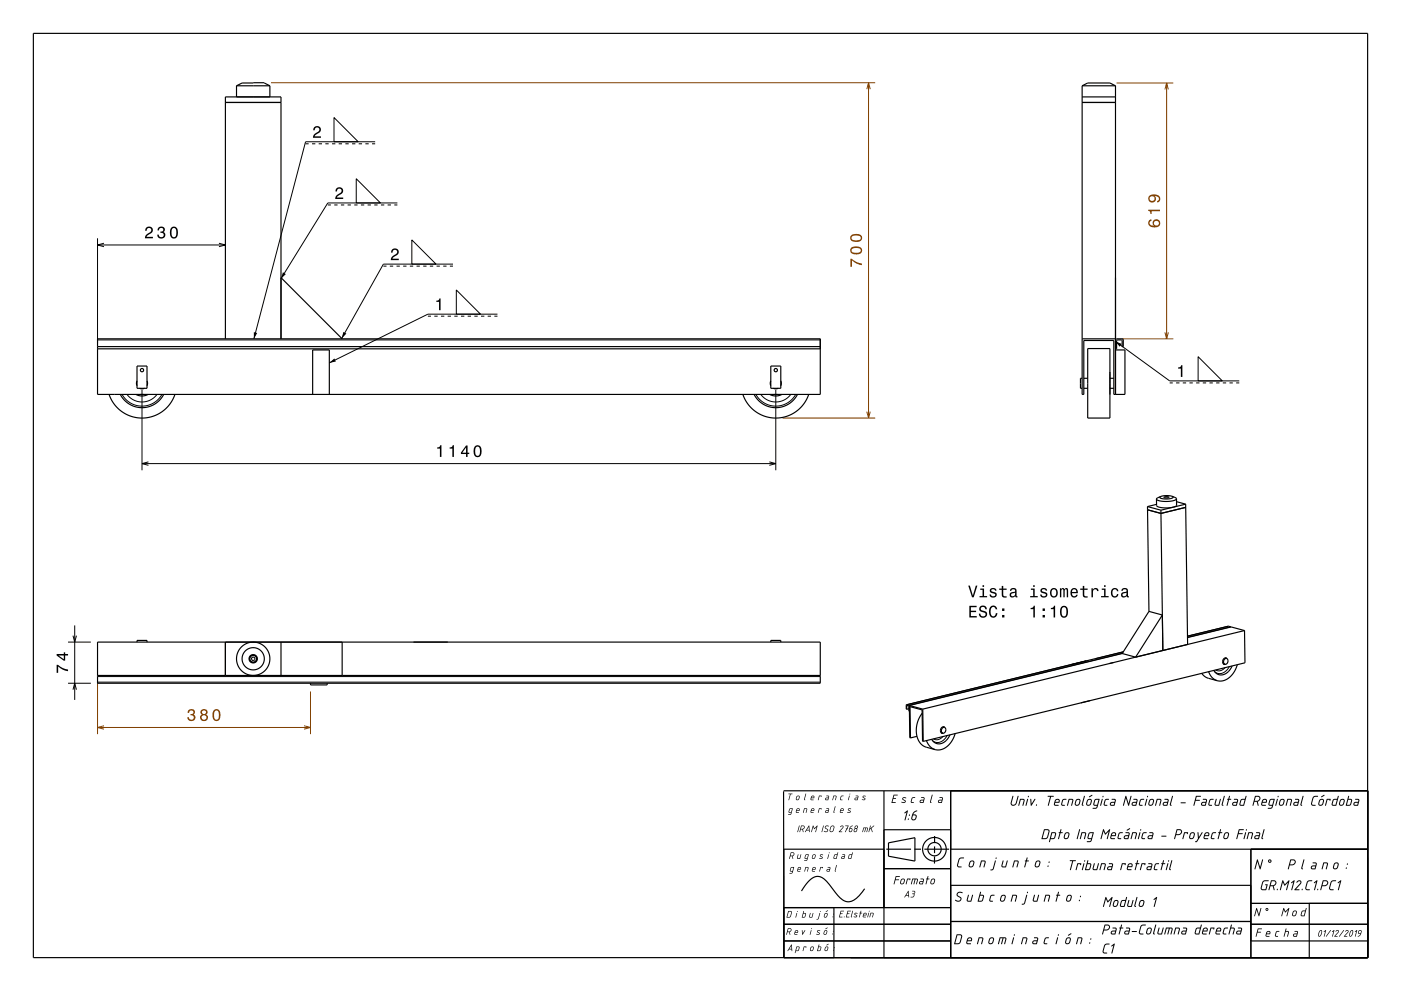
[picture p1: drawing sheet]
<svg xmlns="http://www.w3.org/2000/svg" width="420mm" height="297mm" viewBox="0 0 420 297" stroke-linecap="round" stroke-linejoin="round" font-family="sans-serif">
<g fill="none" stroke="#000" stroke-width=".35">
<path d="M10 10h400v277h-400zM67.6 30.7h16.6M70.9 25.7h10M70.9 25.7v3.3M75.9 24.8h3.3M75.9 24.9h-3.3l-1.7 .8M79.2 24.9l1.7 .8M80.9 25.7v3.3M324.4 30.7h10M324.4 29h10M324.4 25.7l1.7-.8h6.6l1.7 .8M324.4 25.7h10"/>
<path d="M324.4 25.7v92.5h.5v-16.2h9v16.2h3.3v-13.3h-2.8M334.4 25.7v92.5M84.2 83.2l18.4 18.3M29.2 101.5h216.7v16.7h-216.7zM29.2 103.9h216.7M29.2 104.5h216.7M32.7 118.2l1.5 2.9 2.3 2.2 2.9 1.5 3.2 .5 3.2-.5 2.9-1.5 2.3-2.3 1.4-2.8M36.1 118.2a7.3 7.3 0 0 0 13 0M40.7 118.2a3.8 3.8 0 0 0 3.7 0M41.1 114.1l-.2 .8 .2 .7M41.1 109.7h3v6.7h-3zM41.8 116.4l.8 .1 .7-.1"/>
<path d="M42.1 118.2h1M44.1 114.1l.1 .8-.1 .7M67.6 101.5v-72.5h16.6v72.5M93.7 118.2v-13.3h5v13.3M222.7 118.2l1.7 3.1 2.1 2 2.9 1.5 3.2 .5 3.2-.5 2.9-1.5 2.3-2.3 1.4-2.8M226.1 118.2a7.3 7.3 0 0 0 13 0M230.7 118.2a3.8 3.8 0 0 0 3.7 0M231.1 114.1l-.2 .8 .2 .7M231.1 109.7h3v6.7h-3zM231.8 116.4l.8 .1 .7-.1M232.1 118.2h1M234.1 114.1l.1 .8-.1 .7"/>
<path d="M324.4 113.4h-.5v3h.5M324.4 101.5h10M324.9 116.4h1.2M324.9 113.4h1.2M326.1 104.5h6.6v20.8h-6.6zM332.7 116.4h1.2M332.7 113.4h1.2M334.4 101.9l.3-.4h1.8l.2 .4v2h-.3l-.1-2-1.5 .1-.1 2.5h-.3M344 151.8l.4 31.4M344 151.8l4 1.1M346.7 151.2l-2.7 .6M348 148.8l-1.3 .8"/>
<path d="M348 152.9l.6 42.1-.1-10.7M349 149l.8-.2 .6 .2-.8 .2zM351.4 148.7l-1.6-.2-1.8 .3M351.4 148.7a.34 .34 0 0 1 .3 .5 .34 .34 0 0 1-.6 .2l-.3 .1a3.1 3.1 0 0 1-3.1-.5l.3-.2M351.4 148.7l1.3 .8M352.7 149.5v2l-1 .5a6.7 6.7 0 0 1-5-.5v-1.9M352.7 149.5l-.3 .3-.9 .3a5.9 5.9 0 0 1-4.8-.5M352.7 150.4l2.7 .7M355.4 151.1l.6 42M355.4 151.1l-7.4 1.8M355.5 152.1l-7.5 1.8-4-1.1M29.2 192.4h216.7v12.4h-216.7z"/>
<path d="M41.1 192.4v-.5h3v.5M67.6 192.4v10M75.4 197.7h.1M75.4 197.7l.5 .3M75.9 198h.1M75.9 196.9l-.5 .2v.6M75.9 196.9h.1M75.9 197.4h.1M75.9 196.9l.5 .2v.6M76.4 197.7l-.5 .3M76.4 197.7h.1M84.2 192.4v10"/>
<path d="M102.6 192.4v10M231.1 192.4v-.5h3v.5M325.7 198l-53.9 13.2M333.8 198.6l-57.2 13.9M336.7 195.4l-15.6 3.8M344.4 183.2l-8 12.7-63.8 15.5M344.4 183.2l4.1 1.1M348.5 184.3l-8.1 12.6-4.1-1.1M366.7 198.9l.5 .2M367.1 199.1h-.2M367.2 197.2l.5 .1M367.4 197.2l.2 .1"/>
<path d="M367.7 197.3a.94 .94 0 0 0-.9 .7 .94 .94 0 0 0 .4 1.1M367.7 197.3l.4 .6a.98 .98 0 0 1-.9 1.2M367.8 197.4a.97 .97 0 0 0-1.2 .4 .97 .97 0 0 0 .2 1.2l.6 .1M369 187.9l-.8-.2-12.2 3M369.1 187.9l4 1.1M369.1 187.9l-13.1 3.2M369.4 199.6a3.4 3.4 0 0 1-4.4 2.4l-1.1-1.1M370.9 199.2a5.6 5.6 0 0 1-5.9 4.8M373.1 189l-40.5 9.9M373.1 189l.1 9.6-49.1 12M29.2 202.4h216.7M93.1 204.8v.5h5v-.5"/>
<path d="M271.8 211.2v1.4M271.8 211.2l.8 .4M271.8 212.6v-1.1l.6 .1 .2 1.6M272.5 212.4l-.7 .2M272.6 211.4l.1 9.7 .2 .1M272.6 211.4l4 1.1M276.5 213.8a7 7 0 0 0 .1 9.6l1 .5 2.8 .8M276.6 212.5l.2 9.7M282.1 219.6l.5 .1M282.5 219.7h-.2M282.6 217.9l.5 .1M282.8 217.8l.2 .2"/>
<path d="M283.1 218a.94 .94 0 0 0-.9 .7 .94 .94 0 0 0 .4 1M283.1 218l.4 .5a.98 .98 0 0 1-.9 1.2M283.2 218a.97 .97 0 0 0-1.2 .4 .97 .97 0 0 0 .2 1.2l.6 .1M286.3 219.9a5.6 5.6 0 0 1-5.9 4.8M326.8 210l-50 12.2M360.3 201.8l1.4 1.3 3.3 .9M362.3 201.3l1.1 1.8 1.6 .9M234.9 237.2l.1 49.8v-32.5h30M234.9 237h175.1M265 237v50M272.9 221.2l-.1-9.4 3.6 1 .2 9.3 .2 .1M274.9 220.7l-2 .5"/>
<path d="M277.7 222l1.1 1.7 1.6 1M284.8 220.2a3.4 3.4 0 0 1-4.4 2.5l-1.1-1.1M285 237v50M265 248.7h20M265.7 254.5h7.4M274.1 254.5h2M274.3 258.1l-7.9-1.5v-4l7.9-1.5v7M277.1 254.5h7.4M280.2 256.7l-.1 2.1M280.2 253.7v2M280.2 250.6v2.1M285 254.5h125"/>
<path d="M375 254.5v32.5M235 277h50M235 272h50M250 272v15M259.2 266.4a7.1 7.1 0 0 1-4.9 3.9 5 5 0 0 1-3.8-2.8l-.7-.8a9.5 9.5 0 0 0-4-4 4 4 0 0 0-4 2.1l-1.5 2.2M265 260.3h20M285 276.2h90M285 265.3h90M375 277h35M375 270.7h35M392.5 270.7v16.3M235 282h50"/>
<path d="M375 282h35"/>
<circle cx="42.6" cy="110.9" r=".5"/>
<circle cx="232.6" cy="110.9" r=".5"/>
<circle cx="75.9" cy="197.4" r="3.3"/>
<circle cx="75.9" cy="197.4" r="1.25"/>
<circle cx="75.9" cy="197.4" r="1.08"/>
<circle cx="75.9" cy="197.4" r="5"/>
<circle cx="280.1" cy="254.5" r="3.5"/>
<circle cx="280.2" cy="254.5" r="2"/>
</g>
<g fill="none" stroke="#000" stroke-width=".3">
<path d="M29.2 71.4v31.5M29.2 73.4h38.4M31.2 72.9l-2 .5 2 .5M65.6 72.9l2 .5-2 .5M29.2 101.9h216.7M36.6 118.2a6.8 6.8 0 0 0 11.9 0M38.1 118.2a5.6 5.6 0 0 0 9 0M42.6 116.9v24M226.6 118.2a6.8 6.8 0 0 0 11.9 0M228.1 118.2a5.6 5.6 0 0 0 9 0M232.6 116.9v24M20.4 192.4h6.8"/>
<path d="M325.7 198.1l-53.9 13.1M336.5 195.8l-64 15.6M336.7 195.4l-8.1 1.9M368.3 187.7l-12.3 3M368.5 199.8a2.84 2.84 0 0 1-4.2 1.7l-.2-.2M368.9 187.9l-12.9 3.1M20.4 204.8h6.8M29.2 204.4h216.7M29.2 202.8h216.7M272 211.5h-.2M367.2 200.1a2.11 2.11 0 0 1-2.8 .7M282.6 220.8a2.11 2.11 0 0 1-2.7 .6"/>
<path d="M283.9 220.4a2.84 2.84 0 0 1-4.1 1.7l-.3-.2"/>
<circle cx="75.9" cy="197.4" r="1.02"/>
</g>
<path d="M81.2 24.8h181.2M334.7 24.9h17M336.4 101.5h15.3M234.6 125.3h27.8M29.2 204.4v15.6M93.1 207.3v12.7" fill="none" stroke="#804000" stroke-width=".3"/>
<g fill="#000">
<path d="M43.8 68.2l-.3 1h.5a.7 .7 0 0 1 .5-.9 .7 .7 0 0 1 .8 .5 .7 .7 0 0 1-.4 .9l-.3 .1a1.64 1.64 0 0 0-1.2 1.6h2.4v-.4h-1.9l.9-.8a1.17 1.17 0 0 0 .9-1.7 1.17 1.17 0 0 0-1.9-.3zM47.5 68.2l-.3 .9h.5a.62 .62 0 0 1 .3-.8 .62 .62 0 0 1 .8 .3 .62 .62 0 0 1-.2 .8h-.5v.4a.72 .72 0 0 1 .9 .4 .72 .72 0 0 1-.4 1 .72 .72 0 0 1-.9-.5l-.1-.4h-.5a1.18 1.18 0 0 0 1.5 1.2 1.18 1.18 0 0 0 .6-1.8l-.2-.2a1.01 1.01 0 0 0 0-1.5 1.01 1.01 0 0 0-1.5 .2zM51.2 68.4a2.02 2.02 0 0 0 .9 3.1 2.03 2.03 0 0 0 .9-3.1 1.11 1.11 0 0 0-1.8 0zM51.8 68.4h.7a2.38 2.38 0 0 1 0 2.6h-.7a2.37 2.37 0 0 1 0-2.6z" fill-rule="evenodd"/>
<path d="M290.3 175.5l1.1 3.5h.5l1.1-3.5h-.5l-.8 3-.9-3zM293.9 176.4v.4h.7v1.8h-.9v.4h2.2v-.4h-.9v-2.2zM294.5 175.4v.5h.5v-.5zM297 176.4l-.2 .3a.96 .96 0 0 0 1.2 1.2l.3 .1a.6 .6 0 0 1-.5 .8 .6 .6 0 0 1-.7-.6h-.4a1.03 1.03 0 0 0 1.2 .9 1.03 1.03 0 0 0 .7-1.4l-1.3-.5a.53 .53 0 0 1 .4-.7 .53 .53 0 0 1 .6 .5h.4a1.08 1.08 0 0 0-1.7-.6zM300.3 175.6v.8h-.8v.4h.8v1.8a1.05 1.05 0 0 0 1.5 .5v-.4a.68 .68 0 0 1-1-.3v-1.6h1v-.4h-1v-.8zM303 176.4l-.2 .7h.4a.55 .55 0 0 1 .7-.5 .55 .55 0 0 1 .3 .7l-.2 .1a.91 .91 0 0 0-1.3 .5 .91 .91 0 0 0 .8 1.2l.9-.4 .1 .3h.5v-.3l-.2-.1v-1.6a1.02 1.02 0 0 0-.7-.8 1.02 1.02 0 0 0-1.1 .2zM303.2 178l1.1-.4a.77 .77 0 0 1-.2 .9 .77 .77 0 0 1-.9 .1zM309 176.4v.4h.7v1.8h-.9v.4h2.3v-.4h-.9v-2.2zM309.7 175.4v.5h.5v-.5zM312.2 176.4l-.2 .3a.96 .96 0 0 0 1.1 1.2l.3 .1a.6 .6 0 0 1-.5 .8 .6 .6 0 0 1-.6-.6h-.5a1.03 1.03 0 0 0 1.3 .9 1.03 1.03 0 0 0 .7-1.4l-1.4-.5a.54 .54 0 0 1 .5-.7 .54 .54 0 0 1 .6 .5h.4a1.08 1.08 0 0 0-1.7-.6zM315.1 176.6a1.45 1.45 0 0 0-.2 1.7 1.45 1.45 0 0 0 1.5 .7 1.45 1.45 0 0 0 .7-1.8 1.45 1.45 0 0 0-1.6-.9zM315.4 176.9a.67 .67 0 0 1 .7-.3 .67 .67 0 0 1 .5 .6 .93 .93 0 0 1 0 1.1 .93 .93 0 0 1-1 .3 1.36 1.36 0 0 1-.2-1.7zM317.8 176.3v2.7h.4v-2.1l.2-.3h.3l.1 .3v2.1h.4v-2.1l.3-.3 .3 .5v1.9h.4v-1.9a.69 .69 0 0 0-.5-.9l-.6 .4-.5-.4-.4 .4v-.3zM321.2 176.6a1.45 1.45 0 0 0-.3 1.6 1.45 1.45 0 0 0 1.5 .8l.7-.8h-.4l-.6 .5a.76 .76 0 0 1-.7-.9h1.7a1.16 1.16 0 0 0-.5-1.4 1.16 1.16 0 0 0-1.4 .2zM321.5 176.8l.3-.2a.67 .67 0 0 1 .7 .1 .67 .67 0 0 1 .2 .7h-1.3zM324.6 175.6v.8h-.8v.4h.8v1.8a1.05 1.05 0 0 0 1.5 .5v-.4a.68 .68 0 0 1-1-.3l-.1-1.6h1.1v-.4h-1.1v-.8zM327.2 176.3v2.7h.5v-1.5a.66 .66 0 0 1 .3-.8 .66 .66 0 0 1 .8 .2l.1 .2h.4a.89 .89 0 0 0-.7-.9 .89 .89 0 0 0-1 .6v-.5zM330.3 176.4v.4h.7v1.8h-.9v.4h2.3v-.4h-1v-2.2zM331 175.4v.5h.5v-.5zM333.3 176.6a1.45 1.45 0 0 0-.2 1.7 1.45 1.45 0 0 0 1.5 .7l.6-.5 .1-.5h-.4l-.5 .7a1.02 1.02 0 0 1-.9-1.1 1.02 1.02 0 0 1 1-1l.3 .6h.5a1.09 1.09 0 0 0-.8-1 1.09 1.09 0 0 0-1.2 .4zM336.4 176.4l-.2 .7h.4a.55 .55 0 0 1 .6-.5 .55 .55 0 0 1 .4 .7l-.2 .1a.91 .91 0 0 0-1.3 .5 .91 .91 0 0 0 .8 1.2l.9-.4 .1 .3h.5v-.3l-.2-.1v-1.6a1.02 1.02 0 0 0-1.8-.6zM336.6 178l1.1-.4a.77 .77 0 0 1-.2 .9 .77 .77 0 0 1-.9 .1z" fill-rule="evenodd"/>
<path d="M290.6 181.6v3.5h2.2v-.5h-1.7v-1.2h1.5v-.4h-1.5v-1h1.7v-.4zM293.8 181.8a1.09 1.09 0 0 0-.1 1.3 1.09 1.09 0 0 0 1.2 .5 .64 .64 0 0 1 .5 .9 .64 .64 0 0 1-1 .2l-.5-.8h-.5a1.21 1.21 0 0 0 1.5 1.3 1.21 1.21 0 0 0 .8-1.8l-.8-.3a.71 .71 0 0 1-.9-.7 .7 .7 0 0 1 .8-.5 .7 .7 0 0 1 .6 .7h.5a1.19 1.19 0 0 0-.8-1.1 1.19 1.19 0 0 0-1.3 .3zM296.8 181.9a2.03 2.03 0 0 0 1 3.3 1.32 1.32 0 0 0 1.2-1.4h-.5a.82 .82 0 0 1-1.1 .8 1.82 1.82 0 0 1 .4-2.7l.4 .2 .3 .5h.5a1.19 1.19 0 0 0-.9-1.1 1.19 1.19 0 0 0-1.3 .4zM300.4 184.3v.8h.7v-.8zM300.4 182.4v.7h.7v-.7z" fill-rule="evenodd"/>
<path d="M309 182.2v.4h.8v2.5h.4v-3.6h-.3a.78 .78 0 0 1-.9 .7zM312.6 184.3v.8h.7v-.8zM312.6 182.4v.7h.7v-.7zM315 182.2v.4h.9v2.5h.4v-3.6h-.3a.77 .77 0 0 1-1 .7zM318.1 182a2.02 2.02 0 0 0 .9 3.2 2.03 2.03 0 0 0 .9-3.2 1.11 1.11 0 0 0-1.8 0zM318.6 182h.7a2.38 2.38 0 0 1 0 2.7h-.7a2.36 2.36 0 0 1 0-2.7z" fill-rule="evenodd"/>
<path d="M236.4 237.9h1.2l-.6 .1-.5 1.8 .3-1.8zM238.9 238.6l.5-.2 .3 .3-.1 .8-.3 .3h-.5l-.2-.2zM239 238.7l-.2 .7 .2 .2 .3-.1 .2-.6-.1-.3zM241.5 237.8l.2 .2-.4 1.8-.3-.2zM243.4 238.7l-.1 .3h.6v-.3zM243.3 238.6l.5-.2 .3 .3v.5h-.9v.3l.7 .1v.2l-.9-.2zM245.5 238.5l.8 .1-.1 .2-.1-.2h-.4l-.4 1.2zM247.7 238.5l.8 .1-.2 1.2-.9-.2 .2-.5 .7-.1v-.3zM247.6 239.3v.3h.5l.1-.4zM249.9 238.5l.9 .1-.3 1.2-.2-.1 .2-1.1h-.5l-.3 1.2h-.2zM252.2 238.5h.7l-.7 .3-.2 .7 .5 .1v.2l-.7-.2zM254.6 238.5l.1 .1-.4 1.2zM254.7 238a.13 .13 0 0 1 .2 0 .13 .13 0 0 1-.2 0zM256.5 238.5l.8 .1-.2 1.2h-.7l-.2-.2 .2-.5 .7-.1v-.3zM256.4 239.3v.3h.5l.1-.4zM258.7 238.6h.8l-.7 .2 .6 .5-.3 .5-.7-.1 .8-.2-.6-.5z" fill-rule="evenodd"/>
<path d="M267.9 238.2l1.2 .1-1 .1-.2 .8 .7 .1-.8 .1-.3 1h1v.2l-1.2 .1zM270.6 239.1l.5-.2 .6 .2-1 .2 .8 .7-.3 .6-1-.1 .1-.2 .8 .1 .2-.2-.8-.6zM273.4 239h1l-.9 .4-.2 .9 .6 .1v.3l-.6-.1-.3-.2zM276.2 238.9h.7l.3 .3-.4 1.5-.8-.1-.3-.2 .2-.6 1-.1v-.5h-.7zM276 240v.4h.7l.1-.5zM279.4 238.2l.2 .1-.5 2 .1 .3-.1 .1-.3-.4zM281.7 238.9h.7l.3 .3-.4 1.5-.8-.1-.3-.2 .2-.6 1-.1v-.5l-.7-.1zM281.5 240v.4h.7l.1-.5z" fill-rule="evenodd"/>
<path d="M236.7 242.4l1-.1-.5 1.8-.9 .1v-.2h.7l.1-.4-.7-.2zM236.8 242.5l-.2 .8 .6 .1 .2-1zM239 242.5l-.1 .3h.6v-.3zM238.9 242.4l.5-.2 .3 .2v.6h-.9v.2l.7 .2v.2l-.9-.1zM241.1 242.3l.9 .1-.3 1.2v-1.2h-.5l-.3 1.2h-.2zM243.4 242.5l-.1 .3h.6v-.3zM243.3 242.4l.5-.2 .3 .3v.5h-.9v.3l.7 .1v.2l-.9-.1zM245.5 242.3l.8 .1-.1 .2-.1-.2h-.4l-.4 1.2zM247.7 242.3l.8 .1-.2 1.2-.9-.2 .2-.5 .7-.1v-.3zM247.6 243.1v.3h.5l.1-.4zM250.3 241.7h.2l-.4 1.9-.3-.2zM252.3 242.5l-.2 .3h.6v-.3zM252.1 242.4l.5-.2 .3 .2v.6h-.9v.3l.7 .1v.2l-.9-.1zM254.3 242.4l.3-.2 .6 .2-.8 .2 .6 .5-.2 .5-.8-.1 .8-.2-.6-.5z" fill-rule="evenodd"/>
<path d="M237.1 255.5l.7-.1 .3 .4-.1 .5-.4 .3 .1 .8-.3-.8h-.4l-.2 .8h-.2zM237.2 255.6l-.2 .8h.7l.2-.6zM239.2 256.1h.2l-.1 1.1h.4l.3-1.1h.2l-.4 1.3-.9-.2zM241.5 256.1h1l-.5 1.7-.9 .2v-.2h.7l.1-.4-.7-.2zM241.6 256.3l-.2 .8 .6 .1 .2-1zM243.7 256.2l.6-.2 .2 .3-.1 .8-.4 .3-.6-.2zM243.8 256.3l-.2 .7 .2 .2 .4-.1 .1-.7-.2-.2zM245.9 256.1l.9 .1-.8 .2 .6 .5-.2 .5-.8-.1 .8-.2-.6-.5zM248.4 256.1h.1l-.4 1.3zM248.5 255.6a.13 .13 0 0 1 .2 0 .13 .13 0 0 1-.2 0zM250.1 256.2l.8-.2 .2-.5h.2l-.6 1.9-.8-.2zM250.3 256.3l-.2 .9h.5l.3-1zM252.5 256.1l.6-.1 .3 .2-.3 1.2-.9-.2 .2-.5 .7-.1v-.3zM252.5 256.9l-.1 .3h.5l.1-.4zM254.5 256.2l.9-.2 .1-.5h.2l-.6 1.9-.8-.2zM254.7 256.3l-.2 .8 .5 .1 .3-1z" fill-rule="evenodd"/>
<path d="M237.1 260l1-.1-.5 1.8-.9 .1v-.2h.7l.1-.4-.7-.2zM237.2 260.1l-.2 .8 .6 .1 .2-1zM239.4 260.1l-.1 .3h.6v-.3zM239.3 260l.5-.2 .3 .3v.5h-.9v.3l.7 .1v.2h-.7l-.2-.2zM241.5 259.8l.9 .2-.3 1.2v-1.2h-.5l-.3 1.2h-.2zM243.8 260.1l-.1 .3h.6v-.3zM243.7 260l.5-.2 .3 .2v.6h-.9v.3l.7 .1v.2l-.9-.2zM245.9 259.9h.8l-.1 .3-.5-.2-.4 1.2zM248.1 259.9l.8 .1-.2 1.2h-.7l-.2-.2 .2-.5 .7-.1v-.3zM248 260.7v.3h.5l.1-.4zM250.7 259.3h.2l-.4 1.9-.3-.2z" fill-rule="evenodd"/>
<path d="M239.6 247.4l.1 .1-.6 1.9zM240.2 247.4h.7l.3 .4-.1 .5-.4 .3 .1 .8-.3-.8h-.4l-.3 .8-.1-.1zM240.3 247.6l-.2 .8 .7-.1 .2-.6zM242.4 247.8l-.5 .9h.6zM242.4 247.4l.2 .1 .1 1.9-.1-.1-.1-.4h-.7l-.4 .5zM243.7 247.4l.5 .8 .9-.8-.5 2-.2-.1 .4-1.4-.7 .6-.3-.7-.4 1.5h-.2zM246.8 247.4l.2 .1-.6 1.9zM247.5 247.6l.4-.2 .6 .2h-.7l-.3 .2v.3l.8 .6-.2 .5-.4 .2-.7-.3 .7 .1 .3-.3v-.3l-.7-.4zM249.3 247.7l-.4 1.2 .3 .3 .5-.3 .3-1-.2-.3zM249.1 247.6l.7-.2 .4 .5-.3 1.1-.7 .4-.5-.5zM252 247.6l.6-.2 .3 .3-.1 .4-1 1.1 .7 .2h-1l1.2-1.5-.3-.3-.5 .3zM253.4 247.4l1 .1-.4 .8 .2 .2h-.3l-.5 .9 .3-.9-.1-.1 .2-.1 .4-.7h-.7zM254.8 248.4l-.1 .6 .4 .2 .3-.7zM254.9 247.7l.8-.3-.8 .7 .5 .2 .2 .3-.3 .6-.5 .2-.3-.5zM256.4 247.5l.6-.1 .2 .4-.3 .5v.8l-.6 .3-.4-.4zM256.3 248.5l-.2 .6 .4 .1 .3-.7zM256.4 247.9a.33 .33 0 0 0 .6 0 .33 .33 0 0 0-.6 0zM258.8 248l1.3 .1-.2 1.3-.2-.1 .2-1.1h-.3l-.4 1.2 .2-1.2h-.4l-.3 1.1h-.2zM260.9 247.4l.1 .1-.2 .8 1.3-.9-.8 .8 .3 1.2-.5-1-.4 .3-.2 .7-.1-.1z" fill-rule="evenodd"/>
<path d="M271.1 243.5l1.1-.6-.9 3-.1-.2 .6-2.3-.5 .4zM272.1 245.5a.2 .2 0 0 1 .4 0 .2 .2 0 0 1-.4 0zM272.5 244.3a.2 .2 0 0 1 .4 0 .2 .2 0 0 1-.4 0zM273.7 244.4l-.2 .9 .6 .2 .3-.3 .1-.6zM273.9 243.3l1.1-.4-.9 .6-.3 .6 .9 .2v1l-.4 .5-.6 .1-.4-.2-.1-.5 .3-1.2z" fill-rule="evenodd"/>
<path d="M287.6 257.2l.5-.2 .9 .1-.1 .2h-.9l-.4 .4-.4 1.7 .2 .3h.8v.3l-.9-.1-.4-.4zM290.8 258.1l.8-.2 .5 .3-.2 1.2-.5 .5-.6 .1-.4-.4zM291 258.3l-.3 1a.48 .48 0 0 0 .5 .4 .48 .48 0 0 0 .4-.5l.2-.7a.42 .42 0 0 0-.3-.4 .42 .42 0 0 0-.5 .2zM294.1 257.9h1l.4 .2-.4 1.9-.3-.2 .4-1.4-.2-.2h-.7l-.4 1.7h-.3zM298.3 257.9l.3 .1-.7 2.4-.4 .4-.5 .1-.1-.3 .7-.3zM298.5 257.2a.19 .19 0 0 1 .3 0 .19 .19 0 0 1-.3 0zM300.6 257.9l.3 .1-.4 1.4 .2 .3h.7l.4-1.7 .3-.1-.6 2-.9 .1-.4-.3zM304 257.9h1l.4 .2-.4 1.9-.3-.2 .4-1.4-.2-.2h-.7l-.4 1.7h-.3zM307.8 257l.3 .1-.2 .8 .6 .1-.7 .2-.6 1.8-.2-.2 .5-1.6-.3-.2 .4-.1zM310.6 258.1l.8-.2 .5 .4-.2 1.1-.5 .5h-.7l-.3-.3zM310.8 258.3l-.3 1a.48 .48 0 0 0 .5 .4 .48 .48 0 0 0 .4-.5l.2-.7a.42 .42 0 0 0-.3-.4 .42 .42 0 0 0-.5 .2zM314 259.6a.2 .2 0 0 1 .4 0 .2 .2 0 0 1-.4 0zM314.3 258.4a.2 .2 0 0 1 .4 0 .2 .2 0 0 1-.4 0z" fill-rule="evenodd"/>
<path d="M303.6 238.5l.2 .2-.5 2.1 .4 .4 .8-.4 .6-2.2h.3l-.7 2.3-.9 .6-.6-.2-.2-.5zM305.8 239.4h1l.3 .3-.4 1.8-.2-.2 .4-1.4-.3-.2h-.6l-.5 1.7h-.2zM308 239.4l.2 .2-.6 1.9zM308.1 238.8a.2 .2 0 0 1 .4 0 .2 .2 0 0 1-.4 0zM308.9 239.5h.3l.1 1.4 .8-1.5 .3 .1-1.2 2-.2-.1zM310.6 241.3a.19 .19 0 0 1 .3 0 .19 .19 0 0 1-.3 0zM314.1 238.5l1.8 .2-.8 .1-.8 2.7-.2-.2 .7-2.5h-.7zM316.6 239.9l-.2 .4h.9l.1-.3a.43 .43 0 0 0-.3-.3 .43 .43 0 0 0-.5 .2zM316.4 239.7l.8-.3 .5 .4-.1 .8h-1.3v.3l.1 .3h.9v.3h-1l-.3-.3zM318.6 239.6l1.1-.1v.2h-.8l-.2 .3-.3 1.1 .8 .1-.1 .3h-.7l-.3-.3zM320.4 239.4h1l.3 .3-.4 1.8-.2-.2 .4-1.4-.3-.2h-.6l-.4 1.7h-.3zM322.6 239.7l.8-.3 .5 .4-.2 1.1-.5 .6h-.7l-.3-.4zM322.8 239.9l-.3 1a.48 .48 0 0 0 .5 .3 .48 .48 0 0 0 .4-.5l.2-.7a.42 .42 0 0 0-.3-.4 .42 .42 0 0 0-.5 .3zM325 238.6l.2 .1-.6 2.4 .2 .3-.2 .1-.3-.4zM326 239.7l.8-.3 .5 .4-.2 1.1-.5 .6h-.6l-.4-.4zM326.2 239.9l-.3 1a.48 .48 0 0 0 .5 .3 .48 .48 0 0 0 .5-.5l.1-.7a.42 .42 0 0 0-.3-.4 .42 .42 0 0 0-.5 .3zM326.5 238.7l1-.4-.8 .6zM328.2 239.6l1.3-.2 .2 .2-.8 2.5-.4 .3h-.9v-.3l1-.1 .2-.5h-.7l-.3-.3zM328.4 239.8l-.3 1.3 .8 .1 .4-1.5zM330.3 239.4l.3 .2-.7 1.9zM330.5 238.8a.2 .2 0 0 1 .4 0 .2 .2 0 0 1-.4 0zM331.3 239.6l1.1-.1v.2h-.8l-.2 .3-.2 1.1 .7 .1v.3h-.8l-.2-.3zM333.3 239.4h.9l.3 .3-.4 1.8h-1l-.4-.3 .3-.8 1.1-.1 .1-.5-.9-.1zM333.1 240.7v.5h.8l.1-.6zM337.4 238.5l.3 .1 .6 2.2 .6-2.2h.3l-.8 2.9-.2-.1-.7-2.2-.6 2.2h-.3zM339.8 239.4h.9l.3 .3-.4 1.8h-1l-.3-.3 .2-.8 1.1-.1 .1-.5-.9-.1zM339.7 240.7l-.1 .5h.8l.2-.6zM341.9 239.6l1.1-.1-.1 .2h-.7l-.2 .3-.3 1.1 .8 .1v.3h-.8l-.3-.3zM343.7 239.4l.2 .2-.6 1.9zM343.9 238.8a.19 .19 0 0 1 .3 0 .19 .19 0 0 1-.3 0zM344.7 239.6l.8-.2 .5 .4-.3 1.1-.5 .6h-.6l-.3-.4zM344.9 239.9l-.4 1a.48 .48 0 0 0 .6 .3 .48 .48 0 0 0 .4-.5l.2-.7a.42 .42 0 0 0-.4-.4 .42 .42 0 0 0-.4 .3zM346.8 239.4h1l.3 .3-.4 1.8-.2-.2 .4-1.4-.3-.2h-.6l-.4 1.7h-.3zM349.1 239.4h.9l.3 .3-.4 1.8h-1l-.3-.3 .2-.8 1.2-.1v-.5l-.8-.1zM349 240.7l-.1 .5h.8l.2-.6zM351.4 238.5l.2 .2-.6 2.4 .2 .3-.2 .1-.3-.4zM354 240.5l1.3-.1 .2 .2-1.4 .1zM358.6 238.5l1.4 .2-1.2 .1-.3 .9h1.1l.1 .2-1.3 .1-.5 1.5-.1-.2zM360.6 239.4h.9l.3 .3-.4 1.8h-1l-.3-.3 .2-.8 1.2-.1v-.5l-.8-.1zM360.5 240.7l-.1 .5h.8l.2-.6zM362.7 239.6l1.1-.1v.2h-.8l-.2 .3-.3 1.1 .8 .1v.3h-.7l-.3-.3zM364.5 239.4l.3 .1-.4 1.5 .2 .2h.7l.4-1.7h.3l-.6 2h-1l-.3-.3zM366.9 238.5l.3 .2-.7 2.4 .3 .3-.2 .1-.4-.4zM368.5 238.5l.2 .1-.2 .8h.5l.1 .2-.6 .1-.7 1.8 .3-1.8-.2-.2 .3-.1zM369.9 239.4h.9l.4 .3-.5 1.8h-1l-.3-.3 .2-.8 1.2-.1v-.5l-.8-.1zM369.8 240.7l-.1 .5h.8l.2-.6zM372 239.6l1.2-.2 .2-.8h.3l-.8 2.9h-1l-.3-.3zM372.2 239.8l-.3 1.3 .8 .1 .4-1.5zM376.3 238.5h1.1l.4 .5-.1 .8-.6 .4 .2 1.3-.3-.1-.2-1.1h-.7l-.3 1.1h-.3zM376.5 238.8l-.4 1.2 1.1-.1 .3-.4v-.5zM378.7 239.9l-.2 .4h1v-.3a.43 .43 0 0 0-.3-.3 .43 .43 0 0 0-.5 .2zM378.5 239.7l.8-.3 .5 .3-.1 .9h-1.2l-.1 .3 .1 .3h.9v.3h-1l-.3-.3zM380.7 239.6l.5-.2 1 .1-.8 2.6-.4 .3h-.9v-.3l1-.1 .2-.5h-.8l-.2-.3zM380.9 239.8l-.3 1.3 .8 .1 .4-1.5zM382.8 239.4l.3 .2-.7 1.9zM383 238.8a.2 .2 0 0 1 .4 0 .2 .2 0 0 1-.4 0zM383.8 239.7l.8-.3 .5 .4-.2 1.1-.5 .6h-.7l-.3-.4zM384 239.9l-.3 1a.48 .48 0 0 0 .5 .3 .48 .48 0 0 0 .4-.5l.2-.7a.42 .42 0 0 0-.3-.4 .42 .42 0 0 0-.5 .3zM385.9 239.4h1l.4 .3-.4 1.8-.2-.2 .3-1.4-.2-.2h-.6l-.5 1.7h-.3zM388.3 239.4h.9l.3 .3-.5 1.8h-.9l-.4-.3 .3-.8 1.1-.1 .1-.5-.9-.1zM388.1 240.7v.5h.8l.1-.6zM390.5 238.5l.3 .2-.7 2.4 .3 .3-.2 .1-.4-.4zM393.7 238.8l.6-.3 .8 .1-1 .2-.3 .4-.5 1.7 .2 .3h.9l-.1 .3h-.9l-.4-.5zM395.6 239.7l.8-.3 .5 .4-.2 1.1-.5 .6h-.7l-.3-.4zM395.8 239.9l-.3 1a.48 .48 0 0 0 .5 .3 .48 .48 0 0 0 .4-.5l.2-.7a.42 .42 0 0 0-.3-.4 .42 .42 0 0 0-.5 .3zM396.1 238.7l1-.4-.9 .6zM397.7 239.4l1.2 .2-.2 .4-.1-.3h-.6l-.7 1.8zM399.7 239.6l1.2-.2 .2-.8h.2l-.7 2.9h-1.1l-.3-.3zM399.9 239.8l-.4 1.3 .9 .1 .4-1.5zM401.8 239.7l.8-.3 .5 .4-.2 1.1-.5 .6h-.6l-.4-.4zM402 239.9l-.3 1a.48 .48 0 0 0 .5 .3 .48 .48 0 0 0 .5-.5l.1-.7a.42 .42 0 0 0-.3-.4 .42 .42 0 0 0-.5 .3zM404.2 238.5l.3 .1-.2 .8h.8l.3 .6-.5 1.3-1.3 .2zM404.2 239.7l-.4 1.5 .9-.1 .3-1.1-.1-.3zM406.3 239.4h.9l.3 .3-.4 1.8h-1l-.3-.3 .2-.8 1.1-.1 .1-.5-.9-.1zM406.2 240.7l-.1 .5h.8l.2-.6z" fill-rule="evenodd"/>
<path d="M313 248.6l1.2-.1 .4 .7-.6 2-.5 .3h-1.2zM313.2 248.8l-.6 2.4h.9l.4-.4 .4-1.8-.2-.2zM315.2 249.4h1.1l.3 .6-.4 1.2-.3 .3h-.9l-.4 .9-.1-.2zM315.5 249.7l-.5 1.5h.8l.3-.3 .2-1.1zM318 248.5l.2 .1-.2 .8h.5l.1 .2-.7 .1-.6 1.8-.1-.2 .4-1.6-.2-.2 .3-.1zM319.3 249.7l.8-.3 .5 .4-.3 1.2-.4 .5h-.6l-.4-.4zM319.5 249.9l-.3 1a.48 .48 0 0 0 .5 .3 .48 .48 0 0 0 .4-.4l.2-.8a.42 .42 0 0 0-.3-.4 .42 .42 0 0 0-.5 .3zM323.5 248.6l.3 .1-.9 2.8-.1-.2zM324.2 249.4h1l.4 .3-.4 1.8-.2-.2 .3-1.4-.2-.2h-.6l-.5 1.7h-.3zM326.5 249.6l1.3-.2 .1 .2-.7 2.5-.5 .3h-.8v-.3l1-.1 .2-.5h-.8l-.3-.3zM326.7 249.8l-.4 1.3 .9 .1 .4-1.5zM330.7 248.5l.2 .1 .5 1.1 1.2-1.2 .2 .1-.8 2.9-.2-.2 .6-2.1-1 1-.6-1.1-.6 2.3h-.3zM333.5 249.9l-.2 .4h.9l.1-.3a.42 .42 0 0 0-.3-.4 .42 .42 0 0 0-.5 .3zM333.3 249.7l.7-.3 .5 .3v.9h-1.3l-.1 .3 .2 .3h.9v.3h-1l-.3-.3zM335.5 249.6l.3-.2 .8 .1-1 .5-.3 1.1 .8 .1-.1 .3h-.7l-.3-.3zM337.8 248.7l1-.4-.9 .6zM337.4 249.5l.9-.1 .4 .3-.5 1.8h-1l-.3-.3 .3-.8 1.1-.1v-.6h-.8zM337.3 250.7l-.1 .5h.8l.2-.6zM339.5 249.4h1l.3 .3-.4 1.8-.2-.2 .4-1.4-.3-.2h-.6l-.5 1.7h-.3zM341.6 249.4l.3 .2-.7 1.9-.1-.2zM341.8 248.8a.2 .2 0 0 1 .4 0 .2 .2 0 0 1-.4 0zM342.6 249.6l.4-.2 .8 .1-1.1 .5-.2 1.1 .7 .1v.3h-.7l-.3-.3zM344.6 249.4h.9l.3 .3-.5 1.8h-.9l-.4-.3 .3-.8 1.1-.1 .1-.5-.9-.1zM344.5 250.7l-.1 .5h.8l.1-.6zM348.2 250.5h1.4l.1 .1-1.4 .2zM352.8 248.6h1.2l.4 .7-.6 .8-1.2 .2-.5 1.2-.1-.2zM353 248.8l-.3 1.2 1-.1 .3-.5v-.4zM355 249.5l1-.1 .2 .2-.2 .4-.2-.3h-.6l-.6 1.8-.1-.2zM356.9 249.7l.8-.3 .5 .4-.3 1.2-.4 .5h-.6l-.4-.4zM357.1 249.9l-.3 1a.48 .48 0 0 0 .5 .3 .48 .48 0 0 0 .4-.4l.2-.8a.42 .42 0 0 0-.3-.4 .42 .42 0 0 0-.5 .3zM359 249.4l.3 .1 .1 1.4 .9-1.5 .2 .2-1.6 2.7-.5 .1-.1-.3h.3l.5-.8zM361.5 249.9l-.2 .4h.9l.1-.3a.42 .42 0 0 0-.4-.4 .42 .42 0 0 0-.4 .3zM361.2 249.7l.8-.3 .5 .3-.1 .9h-1.2l-.1 .3 .1 .3h1v.3h-1l-.4-.3zM363.4 249.6l.4-.2 .8 .1-1.1 .5-.2 1.1 .7 .1v.3h-.7l-.3-.3zM365.8 248.5l.3 .1-.2 .8 .5 .2-.6 .1-.6 1.8-.2-.2 .5-1.6-.3-.2 .3-.1zM367.1 249.7l.9-.3 .4 .4-.2 1.1-.5 .6h-.6l-.4-.4zM367.4 249.9l-.4 1a.48 .48 0 0 0 .6 .3 .48 .48 0 0 0 .4-.4l.2-.8a.42 .42 0 0 0-.4-.4 .42 .42 0 0 0-.4 .3zM371.4 248.6l1.4-.1 .1 .2-1.3 .1-.2 .9h1.1l.1 .2-1.3 .1-.6 1.5-.1-.2zM373.3 249.4l.3 .2-.7 1.9-.1-.2zM373.5 248.8a.2 .2 0 0 1 .4 0 .2 .2 0 0 1-.4 0zM374.3 249.4h.9l.4 .3-.4 1.8-.2-.2 .3-1.4-.2-.2h-.6l-.5 1.7h-.3zM376.6 249.4h.9l.3 .3-.5 1.8h-.9l-.4-.3 .3-.8 1.1-.1 .1-.5-.9-.1zM376.4 250.7v.5h.8l.1-.6zM378.8 248.5l.3 .2-.6 2.4 .2 .3-.3 .1-.3-.4z" fill-rule="evenodd"/>
<path d="M320.7 257.8l1.8 .1-.8 .2-.8 2.7-.2-.2 .7-2.5h-.6zM323 258.7l1.2 .2-.2 .4-.2-.3h-.6l-.6 1.8-.1-.2zM324.9 258.7l.2 .2-.7 1.9-.1-.2zM325 258a.2 .2 0 0 1 .4 0 .2 .2 0 0 1-.4 0zM326 257.8l.3 .1-.2 .8h.8l.3 .6-.5 1.3-1.3 .2-.1-.2zM326 259l-.4 1.5 .9-.1 .4-1.1-.2-.3zM328 258.7l.2 .1-.4 1.5 .2 .2h.7l.5-1.7h.2l-.5 2h-1l-.3-.3zM330.1 258.7h1l.4 .2-.4 1.9-.3-.2 .4-1.4-.2-.2h-.6l-.5 1.7h-.3zM332.5 258.7h.8l.4 .3-.5 1.8h-1l-.3-.3 .3-.8 1.1-.1 .1-.5-.9-.1zM332.3 260v.5h.8l.1-.6zM336.3 258.7l1.2 .2-.2 .4-.1-.3h-.6l-.7 1.8-.1-.2zM338.5 259.2l-.2 .4h.9l.1-.3a.42 .42 0 0 0-.4-.4 .42 .42 0 0 0-.4 .3zM338.3 258.9l.8-.2 .4 .4-.1 .8h-1.2l-.1 .3 .1 .3h.9v.3h-.9l-.4-.3zM340.9 257.8l.3 .1-.2 .8 .6 .2-.7 .1-.6 1.8-.1-.2 .4-1.6-.3-.2 .4-.1zM342.3 258.7l1.1 .2-.2 .4-.1-.3h-.6l-.7 1.8-.1-.2zM344.3 258.7h.9l.3 .3-.5 1.8h-1l-.3-.3 .3-.8 1.1-.1 .1-.5-.9-.1zM344.1 260v.5h.8l.1-.6zM346.3 258.9l.4-.2 .8 .1-1.1 .5-.2 1.1 .7 .1v.3h-.7l-.3-.3zM348.7 257.8l.3 .1-.2 .8h.5v.2l-.6 .1-.6 1.8-.2-.2 .5-1.6-.3-.2 .3-.1zM350 258.7l.3 .2-.7 1.9-.1-.2zM350.2 258a.2 .2 0 0 1 .4 0 .2 .2 0 0 1-.4 0zM351.2 257.8l.2 .2-.6 2.4 .2 .3-.2 .1-.3-.4z" fill-rule="evenodd"/>
<path d="M376.8 257.6h.3l.7 2.3 .6-2.3h.2l-.8 2.9h-.2l-.6-2.3-.6 2.3h-.3zM380.1 258.1a.55 .55 0 0 1 1.1 0 .55 .55 0 0 1-1.1 0zM380.4 258.1a.25 .25 0 0 0 .5 0 .25 .25 0 0 0-.5 0zM386.8 257.6h1.2l.5 .8-.7 .8-1.1 .2-.5 1.1zM387.1 257.8l-.4 1.3 1.1-.2 .3-.4v-.4zM390.8 257.6l.2 .1-.6 2.4 .2 .4h-.2l-.3-.3zM393.5 258.5h.9l.3 .2-.4 1.8h-1l-.3-.2 .2-.8 1.2-.1v-.6l-.8-.1zM393.4 259.8v.4l.7 .1 .2-.6zM396.7 258.5h1l.4 .2-.4 1.8-.3-.1 .4-1.5-.2-.2h-.6l-.5 1.8-.3-.1zM400.1 258.7l.8-.2 .4 .4-.2 1.2-.5 .4h-.6l-.4-.4zM400.2 258.9l-.3 1a.48 .48 0 0 0 .5 .4 .48 .48 0 0 0 .5-.5l.1-.7a.42 .42 0 0 0-.3-.4 .42 .42 0 0 0-.5 .2zM403.4 260.2a.2 .2 0 0 1 .4 0 .2 .2 0 0 1-.4 0zM403.8 259a.2 .2 0 0 1 .4 0 .2 .2 0 0 1-.4 0z" fill-rule="evenodd"/>
<path d="M236.3 273.1l.8-.1 .3 .5-.4 1.3-1.2 .2zM236.4 273.2l-.4 1.6 .8-.1 .4-1.2-.1-.3zM238.8 273.6l.2 .1-.5 1.3zM238.9 273.2a.15 .15 0 0 1 .3 0 .15 .15 0 0 1-.3 0zM240.9 273l.1 .1-.1 .5 .6 .1 .1 .3-.3 .9-.9 .1zM240.9 273.8l-.3 1 .7-.2 .1-.7zM242.8 273.6l.2 .1-.2 1 .1 .1h.4l.4-1.1h.1l-.3 1.3-.9-.2zM245.7 273.6l.2 .1-.5 1.7-.6 .2 .4-.3zM245.8 273.2a.15 .15 0 0 1 .3 0 .15 .15 0 0 1-.3 0zM247.3 273.8l.5-.2 .3 .3-.1 .7-.3 .4h-.5l-.2-.3zM247.4 273.9l-.2 .8 .2 .1 .3-.1 .2-.7-.1-.2zM247.6 273.1l.6-.2-.5 .4zM249.6 274.8a.15 .15 0 0 1 .3 0 .15 .15 0 0 1-.3 0zM249.8 274a.15 .15 0 0 1 .3 0 .15 .15 0 0 1-.3 0z" fill-rule="evenodd"/>
<path d="M236.2 278.2h.8l.3 .3-.1 .5-.5 .3 .2 .9-.3-.8h-.5l-.2 .7h-.2zM236.4 278.4l-.3 .8 .8-.1 .2-.6zM238.6 279.1l-.2 .3h.6v-.4zM238.4 278.9l.6-.1 .3 .2-.1 .6h-.8l-.1 .2 .1 .2h.6v.2l-.9-.2zM240.4 278.8h.2l.1 .9 .5-.9h.2l-.8 1.4zM243.1 278.8l.2 .1-.5 1.3zM243.2 278.3a.15 .15 0 0 1 .3 0 .15 .15 0 0 1-.3 0zM245 278.9l.4-.1 .5 .1-.8 .2 .7 .6-.3 .4-.8-.1 .9-.2-.7-.5zM247.2 278.9l.5-.1 .3 .2-.1 .8-.4 .3-.6-.2zM247.3 279.1l-.2 .7 .2 .2 .3-.2 .2-.6-.1-.2zM247.5 278.3l.6-.3-.5 .5zM249.5 279.9a.13 .13 0 0 1 .2 0 .13 .13 0 0 1-.2 0zM249.7 279.1a.15 .15 0 0 1 .3 0 .15 .15 0 0 1-.3 0z" fill-rule="evenodd"/>
<path d="M252 273h1l-.8 .1-.2 .6 .6 .2h-.6l-.2 .8h.7v.2h-.9zM253 274.8a.13 .13 0 0 1 .2 0 .13 .13 0 0 1-.2 0zM254.1 273h1l-.8 .1-.2 .6 .6 .2h-.7l-.2 .8 .8 .2h-.9zM255.6 273l.1 .1-.4 1.8-.2-.2zM256.2 273.7h.9l-.8 .2 .7 .5-.3 .5-.8-.1 .9-.2-.6-.5zM258 273h.2l-.1 .5 .4 .2h-.5l-.4 1.2 .2-1.2-.2-.1 .3-.1zM259.1 273.9l-.1 .2h.6l-.1-.3zM258.9 273.7l.5-.2 .4 .2-.1 .6h-.8l-.1 .3 .8 .2-.1 .1-.8-.1zM260.4 273.6l.1 .1-.4 1.2zM260.5 273.1a.13 .13 0 0 1 .2 0 .13 .13 0 0 1-.2 0zM261 273.6l.9 .1-.3 1.2v-1.2h-.5l-.3 1.2h-.2z" fill-rule="evenodd"/>
<path d="M268.5 262.6l1.3 .1-1.1 .1-.2 .7 .9 .1 .1 .1-1 .1-.5 1.2zM270.2 263.5l.7-.2 .4 .4-.3 1-.4 .3h-.5l-.3-.3zM270.4 263.7l-.3 .9 .4 .2 .3-.2 .2-.9-.2-.2zM272 263.3l1 .1-.2 .4-.1-.3h-.6l-.5 1.5zM273.5 263.3l1.6 .1-.3 1.6-.2-.1 .3-1.2-.2-.2h-.2l-.5 1.5 .2-1.5h-.5l-.4 1.5h-.2zM276 263.3h.7l.3 .2-.4 1.5h-.8l-.3-.2 .2-.6 1-.2v-.4l-.7-.1zM275.9 264.4l-.1 .4h.7l.1-.5zM278.1 262.6h.2l-.1 .7 .4 .2h-.5l-.5 1.5 .2-1.5-.2-.1 .3-.1zM279.2 263.5l.7-.2 .4 .4-.2 1-.4 .3h-.5l-.3-.3zM279.4 263.7l-.3 .9 .4 .2 .4-.2 .2-.9-.3-.2z" fill-rule="evenodd"/>
<path d="M272.2 267.4l-.5 .9h.6zM272.2 267h.2l.1 1.9h-.1l-.1-.4h-.7l-.4 .5zM273.5 267h.7l.2 .5-.3 .4 .1 .3-.2 .5-1 .3v-.2l.8-.2 .1-.5-.4-.3 .7-.3-.1-.3z" fill-rule="evenodd"/>
<path d="M287 267.6l.8-.4 .8 .3-.1 .2-1-.1-.4 .3 .1 .5 1 .8-.1 .7-.6 .3h-.7l-.5-.4 .2-.2 1 .3 .4-.4v-.4l-1.1-.7zM290.2 268.2l.3 .1-.4 1.4 .2 .2h.7l.4-1.7h.3l-.6 2h-1l-.3-.3zM293.9 267.3l.2 .1-.2 .7 .9 .1 .2 .5-.5 1.4-1.3 .1-.1-.1zM293.8 268.4l-.4 1.5h.8l.2-.3 .3-1.1zM297 268.4l.5-.3 .7 .1-.1 .2-.8 .1-.2 .2-.2 1.1 .7 .2v.2h-.7l-.3-.3zM300.2 268.4l.8-.3 .5 .4-.2 1.2-.5 .5h-.6l-.4-.3zM300.4 268.6l-.3 1a.48 .48 0 0 0 .5 .4 .48 .48 0 0 0 .4-.5l.2-.7a.42 .42 0 0 0-.3-.4 .42 .42 0 0 0-.5 .2zM303.5 268.2l1-.1 .4 .3-.4 1.8-.3-.1 .4-1.4-.2-.3h-.7l-.4 1.8h-.3zM307.7 268.2l.3 .1-.7 2.4-.4 .4h-.5v-.2l.6-.2zM307.9 267.5a.19 .19 0 0 1 .3 0 .19 .19 0 0 1-.3 0zM310 268.2l.3 .1-.4 1.4 .2 .2h.7l.4-1.7h.3l-.6 2h-.9l-.4-.2zM313.4 268.2l1-.1 .4 .3-.4 1.8-.3-.1 .4-1.4-.2-.3h-.7l-.4 1.8h-.3zM317.2 267.3l.3 .1-.2 .7h.5v.3h-.6l-.6 1.8-.2-.1 .5-1.7-.3-.2 .4-.1zM320 268.4l.8-.3 .5 .4-.2 1.2-.5 .5h-.6l-.4-.3zM320.2 268.6l-.3 1a.48 .48 0 0 0 .5 .4 .48 .48 0 0 0 .4-.5l.2-.7a.43 .43 0 0 0-.3-.4 .43 .43 0 0 0-.5 .2zM323.4 269.9a.2 .2 0 0 1 .4 0 .2 .2 0 0 1-.4 0zM323.7 268.7a.2 .2 0 0 1 .4 0 .2 .2 0 0 1-.4 0z" fill-rule="evenodd"/>
<path d="M331.4 268.8l.3 .1 .4 1.1 1.2-1.2 .2 .1-.8 2.9-.2-.1 .6-2.2-1 1-.5-1.1-.7 2.3h-.2zM334.1 269.9l.8-.2 .4 .5-.2 1.1-.5 .5h-.7l-.3-.4zM334.2 270.2l-.3 1a.48 .48 0 0 0 .5 .4 .48 .48 0 0 0 .4-.5l.2-.8a.42 .42 0 0 0-.3-.4 .42 .42 0 0 0-.5 .3zM336.2 269.9l1.2-.2 .2-.8h.3l-.8 2.9h-1l-.3-.3zM336.4 270.1l-.4 1.3 .9 .1 .4-1.5zM338.3 269.7l.3 .1-.4 1.5 .2 .2h.7l.4-1.7h.3l-.6 2h-.9l-.4-.3zM340.7 268.9l.3 .1-.7 2.4 .3 .3-.3 .1-.3-.4zM341.8 269.9l.9-.2 .4 .5-.3 1.1-.5 .5h-.6l-.3-.4zM342 270.2l-.3 1a.48 .48 0 0 0 .5 .4 .48 .48 0 0 0 .4-.5l.2-.8a.42 .42 0 0 0-.3-.4 .42 .42 0 0 0-.5 .3zM345.9 269.4l1-.5-.9 2.9-.1-.2 .6-2.3-.5 .4z" fill-rule="evenodd"/>
<path d="M331.2 277.1h1.2l.4 .8-.6 .8-1.2 .2-.5 1.2-.1-.2zM331.4 277.4l-.3 1.2 1-.1 .3-.4v-.5zM333.5 278h1l.3 .3-.5 1.8h-1l-.3-.4 .3-.7 1.1-.1v-.6h-.8zM333.4 279.3l-.1 .4 .8 .1 .2-.6zM336.1 277.1l.3 .1-.2 .8h.5l.1 .2-.7 .1-.6 1.8-.1-.2 .4-1.6-.3-.2 .4-.1zM337.6 278h.9l.3 .3-.4 1.8h-1l-.4-.4 .3-.7 1.1-.1 .1-.6h-.9zM337.4 279.3v.4l.8 .1 .1-.6zM339.3 279.1l1.5 .1-1.4 .1zM342.1 277.3l.5-.2 .9 .1-.1 .2h-.9l-.4 .4-.4 1.7 .3 .3h.7v.3l-.9-.1-.4-.4zM344 278.2l.9-.2 .4 .4-.3 1.2-.4 .4h-.6l-.4-.3zM344.2 278.4l-.3 1a.48 .48 0 0 0 .5 .4 .48 .48 0 0 0 .4-.5l.2-.7a.42 .42 0 0 0-.3-.4 .42 .42 0 0 0-.5 .2zM346.4 277.1l.2 .2-.6 2.4 .2 .3-.2 .1-.3-.4zM347.4 278l.2 .1-.3 1.4 .2 .3h.6l.5-1.8h.3l-.6 2.1h-1l-.3-.3zM349.6 278h1.5l.4 .2-.4 1.8h-.2l.4-1.5-.3-.2h-.3l-.6 1.8-.1-.2 .4-1.6h-.6l-.5 1.7h-.2zM352.4 278h1l.3 .3-.4 1.8-.2-.2 .3-1.4-.2-.2h-.6l-.5 1.7h-.3zM354.7 278h.9l.3 .3-.5 1.8h-.9l-.4-.4 .3-.7 1.1-.1 .1-.6h-.9zM354.5 279.3v.4l.8 .1 .1-.6zM358.6 278.2l1.2-.2 .2-.9h.3l-.8 3h-1l-.3-.3zM358.8 278.4l-.3 1.3 .8 .1 .4-1.5zM361 278.4l-.2 .5h.9l.1-.3a.42 .42 0 0 0-.3-.4 .42 .42 0 0 0-.5 .2zM360.8 278.2l.7-.2 .5 .3v.9h-1.3l-.1 .3 .2 .3h.9v.3h-1l-.3-.3zM362.9 278h1l.2 .1-.2 .5-.1-.3h-.7l-.6 1.8-.1-.2zM365 278.4l-.2 .5h1v-.3a.42 .42 0 0 0-.3-.4 .42 .42 0 0 0-.5 .2zM364.8 278.2l.7-.2 .6 .3-.1 .9h-1.2l-.1 .3 .1 .3h.9v.3h-1l-.3-.3zM367 278.2l.4-.2 .7 .1-1 .5-.3 1 .8 .2v.3h-.7l-.4-.4zM369.1 277.1l.2 .1-.2 .8h.8l.3 .3-.5 1.8-.2-.2 .4-1.5-.2-.1h-.7l-.4 1.7h-.3zM371.2 278h.9l.3 .3-.5 1.8h-1l-.3-.3 .2-.8 1.2-.1v-.6h-.8zM371 279.3l-.1 .4 .8 .1 .2-.6z" fill-rule="evenodd"/>
<path d="M376.6 272.1l.2 .1 .6 1.8 .5-1.8h.2l-.7 2.4-.7-1.9-.5 1.8h-.2zM379.4 272.6a.45 .45 0 0 1 .9 0 .45 .45 0 0 1-.9 0zM379.6 272.6a.2 .2 0 0 0 .4 0 .2 .2 0 0 0-.4 0zM384.8 272.1l.2 .1 .4 .9 1.1-.9-.7 2.4-.1-.1 .5-1.8-.9 .8-.4-.9-.5 1.9h-.3zM387.7 273l.7-.1 .4 .3-.2 1-.5 .4h-.5l-.3-.4zM387.9 273.3l-.3 .9 .4 .2 .3-.3 .2-.8-.2-.2zM390.3 273l1-.1 .2-.7h.2l-.7 2.4h-.8l-.3-.2zM390.5 273.2l-.3 1.1 .7 .1 .3-1.3z" fill-rule="evenodd"/>
<path d="M378.6 264.1l.5-.3 1.2 .1v.2l-1.3 .1-.3 .4-.5 1.5 .3 .4h.9l.3-1.2h-.4v-.2h.7l-.5 1.7h-1.2l-.4-.5zM381 263.9l1.1-.1 .5 .5-.1 .7-.6 .6 .1 1.2-.2-.1-.2-1.1h-.7l-.4 1.1h-.2zM381.3 264.1l-.4 1.2 1-.1 .4-.4v-.5zM382.8 266.6a.2 .2 0 0 1 .4 0 .2 .2 0 0 1-.4 0zM384.5 263.8l.2 .1 .5 1.1 1.1-1.2 .3 .1-.8 2.9-.3-.2 .6-2.1-1 1-.5-1.1-.6 2.3h-.3zM387.1 264.5l1-.6-.8 2.9-.2-.2 .6-2.3-.5 .4zM388.8 264.1l1-.3 .3 .3v.5l-1.6 1.9h1l.1 .3h-1.4l-.1-.2 1.7-2.1v-.3l-.3-.1-.8 .4zM390.2 266.6a.2 .2 0 0 1 .4 0 .2 .2 0 0 1-.4 0zM392 264.1l.5-.3 .9 .1-.1 .2-.9 .1-.4 .4-.4 1.6 .2 .3h.8v.3h-.9l-.4-.5zM393.9 264.5l1-.6-.8 2.9-.2-.2 .7-2.3-.5 .4zM394.9 266.6a.2 .2 0 0 1 .4 0 .2 .2 0 0 1-.4 0zM396.6 263.9h1.2l.4 .8-.6 .7-1.2 .2-.5 1.2zM396.8 264.1l-.3 1.2 1-.1 .3-.4v-.5zM399.1 264.1l.6-.3 .8 .1-1 .3-.3 .4-.5 1.6 .3 .3h.8l-.1 .3h-.9l-.4-.5zM401.1 264.5l1-.6-.9 2.9-.1-.2 .6-2.3-.5 .4z" fill-rule="evenodd"/>
<path d="M395.8 279l-.4 1.3a.28 .28 0 0 0 .3 .2 .28 .28 0 0 0 .2-.3l.3-1-.2-.3zM395.6 278.9a.48 .48 0 0 1 .7 0 .48 .48 0 0 1 0 .7 .85 .85 0 0 1-1.1 1v-.8zM396.9 279.2l.6-.4-.5 1.9 .3-1.6-.3 .2zM398.8 278.7l.2 .2-1.5 1.8zM399.3 279.2l.7-.4-.5 1.9 .3-1.6-.4 .2zM400.5 278.9l.5-.2 .4 .3-.1 .4-1 1.1 .7 .2h-1l1.2-1.5-.3-.3-.5 .3zM402.8 278.8l.1 .1-1.4 1.8zM403.4 278.9l.5-.2 .4 .3-.1 .4-1 1.1 .7 .2h-1l1.2-1.5-.3-.3-.5 .3zM405.1 279l-.4 1.3a.28 .28 0 0 0 .3 .2 .28 .28 0 0 0 .2-.3l.3-1.1zM405 278.9a.48 .48 0 0 1 .7 0 .48 .48 0 0 1-.1 .7 .85 .85 0 0 1-1 1l-.1-.7zM406.2 279.2l.6-.5-.5 2 .3-1.6-.3 .2zM407.5 279l-.2 .6 .6 .1 .1-.7zM407.3 278.9l.7-.2 .2 .5-.4 1.1-.7 .4-.1-.1 .8-.7-.6-.2z" fill-rule="evenodd"/>
<path d="M237.2 283.5l-.5 .9h.6zM237.2 283.1h.2l.1 1.9h-.2v-.4h-.8l-.4 .4zM238.8 283.7h.7l.2 .3-.3 .9-.8 .2-.2 .6zM238.9 283.9l-.2 1 .6-.2 .2-.8zM241 283.7l.8 .1-.2 .3-.1-.2h-.4l-.4 1.2zM243.1 283.8l.6-.1 .3 .2-.2 .8-.3 .3h-.4l-.3-.2zM243.3 283.9l-.3 .7 .3 .3 .3-.2 .2-.6-.1-.2zM245.5 283.1l.1 .1-.1 .5h.6l.1 .3-.3 1-.9 .1zM245.5 283.9l-.3 1 .6-.1 .2-.7-.1-.2zM247.4 283.8l.6-.1 .3 .2-.1 .8-.4 .3h-.4l-.2-.2zM247.6 283.9l-.2 .7 .2 .3 .3-.2 .2-.6-.1-.2zM247.8 283.2l.6-.3-.5 .4zM249.8 284.8a.13 .13 0 0 1 .2 0 .13 .13 0 0 1-.2 0zM250 284a.15 .15 0 0 1 .3 0 .15 .15 0 0 1-.3 0z" fill-rule="evenodd"/>
<path d="M286.8 280h1.3l.4 .7-.7 2-.4 .3h-1.3zM287 280.3l-.6 2.4h.9l.4-.5 .4-1.7-.2-.2zM290.3 281.4l-.2 .4h1v-.3a.43 .43 0 0 0-.3-.3 .43 .43 0 0 0-.5 .2zM290.2 281.1l.7-.2 .5 .4-.1 .8h-1.2l-.1 .3 .1 .3h.9v.3h-1l-.3-.3zM293.4 280.9h1.1l.3 .3-.5 1.8-.2-.2 .4-1.4-.2-.2h-.7l-.4 1.7h-.3zM296.7 281.1l.9-.2 .4 .4-.3 1.2-.4 .4-.6 .1-.4-.4zM296.9 281.4l-.3 1a.48 .48 0 0 0 .5 .3 .48 .48 0 0 0 .4-.5l.2-.7a.42 .42 0 0 0-.3-.4 .42 .42 0 0 0-.5 .3zM299.7 280.9l1.9 .2 .1 .3-.4 1.6-.3-.1 .4-1.5-.2-.2h-.3l-.6 1.8-.2-.2 .4-1.6h-.6l-.4 1.7h-.3zM303.8 280.9l.2 .2-.6 1.9-.2-.2zM303.9 280.3a.2 .2 0 0 1 .4 0 .2 .2 0 0 1-.4 0zM306.6 280.9h1.1l.3 .2-.4 1.9-.3-.2 .4-1.4-.2-.2h-.7l-.4 1.7h-.3zM310 280.9h.9l.3 .3-.4 1.8h-1l-.3-.3 .3-.8 1.1-.1v-.5l-.9-.1zM309.9 282.2l-.1 .4 .8 .1 .2-.6zM313.3 281.1l.4-.2 .7 .1-1 .5-.2 1.1 .7 .1v.3h-.7l-.3-.3zM317 280.9l.2 .2-.6 1.9-.2-.2zM317.1 280.3a.2 .2 0 0 1 .4 0 .2 .2 0 0 1-.4 0zM319.8 281.1l.8-.2 .4 .4-.2 1.1-.5 .5-.6 .1-.4-.4zM319.9 281.4l-.3 1a.48 .48 0 0 0 .5 .3 .48 .48 0 0 0 .5-.5l.1-.7a.42 .42 0 0 0-.3-.4 .42 .42 0 0 0-.5 .3zM320.2 280.2l1-.4-.9 .6zM323.1 280.9h1.1l.3 .3-.5 1.8-.2-.2 .4-1.4-.2-.2h-.7l-.4 1.7h-.3zM326.5 282.6a.2 .2 0 0 1 .4 0 .2 .2 0 0 1-.4 0zM326.8 281.5a.2 .2 0 0 1 .4 0 .2 .2 0 0 1-.4 0z" fill-rule="evenodd"/>
<path d="M331.2 283l.6-.2 .8 .1-.1 .2h-.9l-.3 .4-.5 1.7 .3 .3h.8l-.1 .3-.9-.1-.4-.5zM333.1 283.4l1.1-.6-.8 3-.2-.2 .6-2.3-.5 .4z" fill-rule="evenodd"/>
<path d="M377.1 278.3l1.2 .1-1 .1-.2 .8h.9l.1 .1-1.1 .1-.5 1.2zM379.9 279.4l-.1 .3h.8l-.1-.4zM379.8 279.2l.6-.2 .4 .3v.7h-1.1l-.1 .3 .1 .2h.8v.2h-.8l-.3-.2zM382.6 279.1h.9l-.8 .4-.2 .9 .6 .1v.2h-.6l-.3-.2zM385.5 278.3l.2 .1-.2 .6h.7l.2 .3-.4 1.4-.1-.1 .3-1.2-.2-.1h-.6l-.3 1.4h-.3zM388.1 279h.7l.3 .2-.4 1.5h-.8l-.2-.2 .1-.6 1-.2v-.4l-.7-.1zM387.9 280.1v.4h.7l.1-.5z" fill-rule="evenodd"/>
</g>
<path d="M255 77.6v2.4h.4v-2a5.2 5.2 0 0 0 3 1.5v-.5a5.3 5.3 0 0 1-3-1.4zM255.3 74.1a1.13 1.13 0 0 0-.4 1.3 1.13 1.13 0 0 0 1 .8 1.9 1.9 0 0 0 2.6-1.2 2.03 2.03 0 0 0-3.2-.9zM255.4 74.7a2.37 2.37 0 0 1 2.6 0v.7a2.38 2.38 0 0 1-2.6 0zM255.3 70.4a1.13 1.13 0 0 0-.4 1.2 1.13 1.13 0 0 0 1 .8 1.9 1.9 0 0 0 2.6-1.1 2.03 2.03 0 0 0-3.2-.9zM255.4 71a2.37 2.37 0 0 1 2.6 0v.6a2.38 2.38 0 0 1-2.6 0z" fill-rule="evenodd" fill="#804000"/>
<path d="M259.9 26.7l.5-1.9 .5 1.9M260.4 24.8v100.5M259.9 123.4l.5 1.9 .5-1.9" fill="none" stroke="#804000" stroke-width=".3"/>
<g fill="#000">
<path d="M94.2 38.1a1.18 1.18 0 0 1 1.9 .3 1.18 1.18 0 0 1-.9 1.7l-.9 .8h1.9v.4h-2.4a2.76 2.76 0 0 1 1.8-2.1 .7 .7 0 0 0-.5-1 .7 .7 0 0 0-.7 .8h-.5z" fill-rule="evenodd"/>
<path d="M100.9 56.4a1.18 1.18 0 0 1 1.9 .3 1.18 1.18 0 0 1-1 1.7l-.8 .8h1.9v.4h-2.4a2.76 2.76 0 0 1 1.8-2 .69 .69 0 0 0-.5-1.1 .69 .69 0 0 0-.8 .9h-.4z" fill-rule="evenodd"/>
<path d="M117.5 74.8a1.18 1.18 0 0 1 2 .3 1.18 1.18 0 0 1-1 1.6l-.8 .8h1.9v.5h-2.4a2.75 2.75 0 0 1 1.7-2.1 .69 .69 0 0 0-.4-1.1 .69 .69 0 0 0-.8 .9h-.5z" fill-rule="evenodd"/>
<path d="M76.1 99.5l1 .3-1 1.7z" fill-rule="evenodd"/>
<path d="M84.8 81.6l.9 .5-1.5 1.4z" fill-rule="evenodd"/>
<path d="M102.9 99.5l.9 .5-1.4 1.4z" fill-rule="evenodd"/>
<path d="M130.8 90.1a.77 .77 0 0 0 .9-.7h.4v3.6h-.5v-2.5h-.8z" fill-rule="evenodd"/>
<path d="M98.7 108.7l1.5-1.3 .5 1z" fill-rule="evenodd"/>
<path d="M131.1 134.1v.4h.8v2.4h.4v-3.5h-.3a.77 .77 0 0 1-.9 .7zM134.8 134.1v.4h.8v2.4h.5v-3.5h-.4a.77 .77 0 0 1-.9 .7zM139.7 133.5l-1.5 2.1v.5h1.5v.8h.5v-.8h.5v-.4h-.5v-2.2zM139.7 134.1v1.6h-1.1zM142.3 133.9a2.02 2.02 0 0 0 .9 3.1 2.03 2.03 0 0 0 .9-3.1 1.11 1.11 0 0 0-1.8 0zM142.8 133.9h.7a2.38 2.38 0 0 1 0 2.6h-.7a2.37 2.37 0 0 1 0-2.6z" fill-rule="evenodd"/>
</g>
<g fill="none" stroke="#000" stroke-width=".3">
<path d="M100.1 35.2l7.3 7.3h-7.3zM91.6 43.1h.9M93.5 43.1h1M95.5 43.1h1M97.5 43.1h1M99.5 43.1h1M101.5 43.1h1M103.5 43.1h1M105.5 43.1h1M106.8 53.6l7.3 7.2h-7.3zM107.5 43.1h1M109.5 43.1h1"/>
<path d="M111.5 43.1h1M112.5 42.5h-20.9l-15.5 59M98.3 61.4h.9M100.2 61.4h1M102.2 61.4h1M104.2 61.4h1M106.2 61.4h1M108.2 61.4h1M110.2 61.4h1M112.2 61.4h1M114.2 61.4h1M114.9 79.8h1"/>
<path d="M116.2 61.4h1M116.9 79.8h1M118.2 61.4h.9M118.9 79.8h1M119.1 60.8h-20.8l-14.1 22.7M120.9 79.8h1M122.9 79.8h1M123.5 71.9l7.2 7.3h-7.2zM124.9 79.8h1M126.9 79.8h1M128.9 79.8h1M130.9 79.8h1"/>
<path d="M132.9 79.8h1M134.9 79.8h.9M135.8 79.2h-20.9l-12.5 22.2M128.3 94.8h.9M130.2 94.8h1M132.2 94.8h1M134.2 94.8h1M136.2 94.8h1M136.8 86.9l7.3 7.3h-7.3zM138.2 94.8h1M140.2 94.8h1M142.2 94.8h1"/>
<path d="M144.2 94.8h1M146.2 94.8h1M148.2 94.8h.9M149.1 94.2h-20.8l-29.6 14.5M42.6 138.9h190M44.5 138.4l-1.9 .5 1.9 .6M230.6 138.4l2 .5-2 .6"/>
</g>
<path d="M344.5 66.1a1.44 1.44 0 0 0 .1 1.6 1.44 1.44 0 0 0 1.6 .5 1.26 1.26 0 0 0 1.6-1 1.26 1.26 0 0 0-1.1-1.5 1.11 1.11 0 0 0-1.1 .7 1.11 1.11 0 0 0 .3 1.3 1.03 1.03 0 0 1-1.3-.9l.2-.4 .4-.2v-.5zM346 66.9a.74 .74 0 0 1 1.4 0 .74 .74 0 0 1-1.4 0zM344.2 62.8v.4a.77 .77 0 0 1 .7 .9h.4v-.8h2.4v-.5zM344.6 58.6a1.17 1.17 0 0 0-.2 1.7 1.17 1.17 0 0 0 1.7 .1 1.17 1.17 0 0 0 .1-1.6 1.03 1.03 0 0 1 1.2 .8l-.1 .4-.4 .2v.5a1.23 1.23 0 0 0 .9-1.5 1.23 1.23 0 0 0-1.5-.9h-1.1zM344.6 59.5a.75 .75 0 0 1 1.5 0 .75 .75 0 0 1-1.5 0z" fill-rule="evenodd" fill="#804000"/>
<path d="M349.2 26.8l.5-1.9 .6 1.9M349.7 24.9v76.6M349.2 99.6l.5 1.9 .6-1.9" fill="none" stroke="#804000" stroke-width=".3"/>
<g fill="none" stroke="#000" stroke-width=".3">
<path d="M334.4 102.3l16.3 11.9h20.8M350.7 114.8h.9M352.6 114.8h1M354.6 114.8h1M356.6 114.8h1M358.6 114.8h1M359.2 106.9l7.2 7.3h-7.2zM360.6 114.8h1M362.6 114.8h1M364.6 114.8h1M366.6 114.8h1M368.6 114.8h1"/>
<path d="M370.6 114.8h.9M21.9 190.5l.5 1.9 .5-1.9M22.4 187.4v22.4M21.9 206.7l.5-1.9 .5 1.9"/>
</g>
<g fill="#000">
<path d="M334.4 102.3l1.9 .8-.6 .8z" fill-rule="evenodd"/>
<path d="M353.2 110.1a.77 .77 0 0 0 .9-.7h.4v3.6h-.5v-2.5h-.8z" fill-rule="evenodd"/>
<path d="M17 199.2v2.4h.4v-1.9a5.2 5.2 0 0 0 3 1.5v-.5a5.3 5.3 0 0 1-3-1.5zM17 196v.5l2.1 1.5h.4v-1.5h.9v-.5h-.9v-.5h-.4v.5zM17.6 196.5h1.5v1.1z" fill-rule="evenodd"/>
</g>
<path d="M56.5 212.8l-.3 .9h.5a.62 .62 0 0 1 .3-.8 .62 .62 0 0 1 .8 .3 .62 .62 0 0 1-.2 .8h-.5v.4a.72 .72 0 0 1 1 .4 .72 .72 0 0 1-.5 1 .72 .72 0 0 1-.9-.5l-.1-.4h-.4a1.18 1.18 0 0 0 1.5 1.2 1.18 1.18 0 0 0 .6-1.8l-.3-.2a1.01 1.01 0 0 0 .1-1.5 1.01 1.01 0 0 0-1.6 .2zM60.4 212.8l-.3 .2a.8 .8 0 0 0 .4 1.1 1.09 1.09 0 0 0-.2 1.7 1.09 1.09 0 0 0 1.7 0 1.09 1.09 0 0 0-.2-1.7 .95 .95 0 0 0 .3-1.3 .95 .95 0 0 0-1.4-.2zM60.4 215.1a.75 .75 0 0 1 1.5 0 .75 .75 0 0 1-1.5 0zM60.5 213.5a.6 .6 0 0 1 1.2 0 .6 .6 0 0 1-1.2 0zM64 213a2.02 2.02 0 0 0 .9 3.1 2.04 2.04 0 0 0 .9-3.1 1.11 1.11 0 0 0-1.8 0zM64.6 213h.6a2.38 2.38 0 0 1 0 2.6h-.6a2.38 2.38 0 0 1 0-2.6z" fill-rule="evenodd" fill="#804000"/>
<path d="M29.2 218h63.9M31.2 217.5l-2 .5 2 .5M91.2 217.5l1.9 .5-1.9 .5" fill="none" stroke="#804000" stroke-width=".3"/>
</svg>
